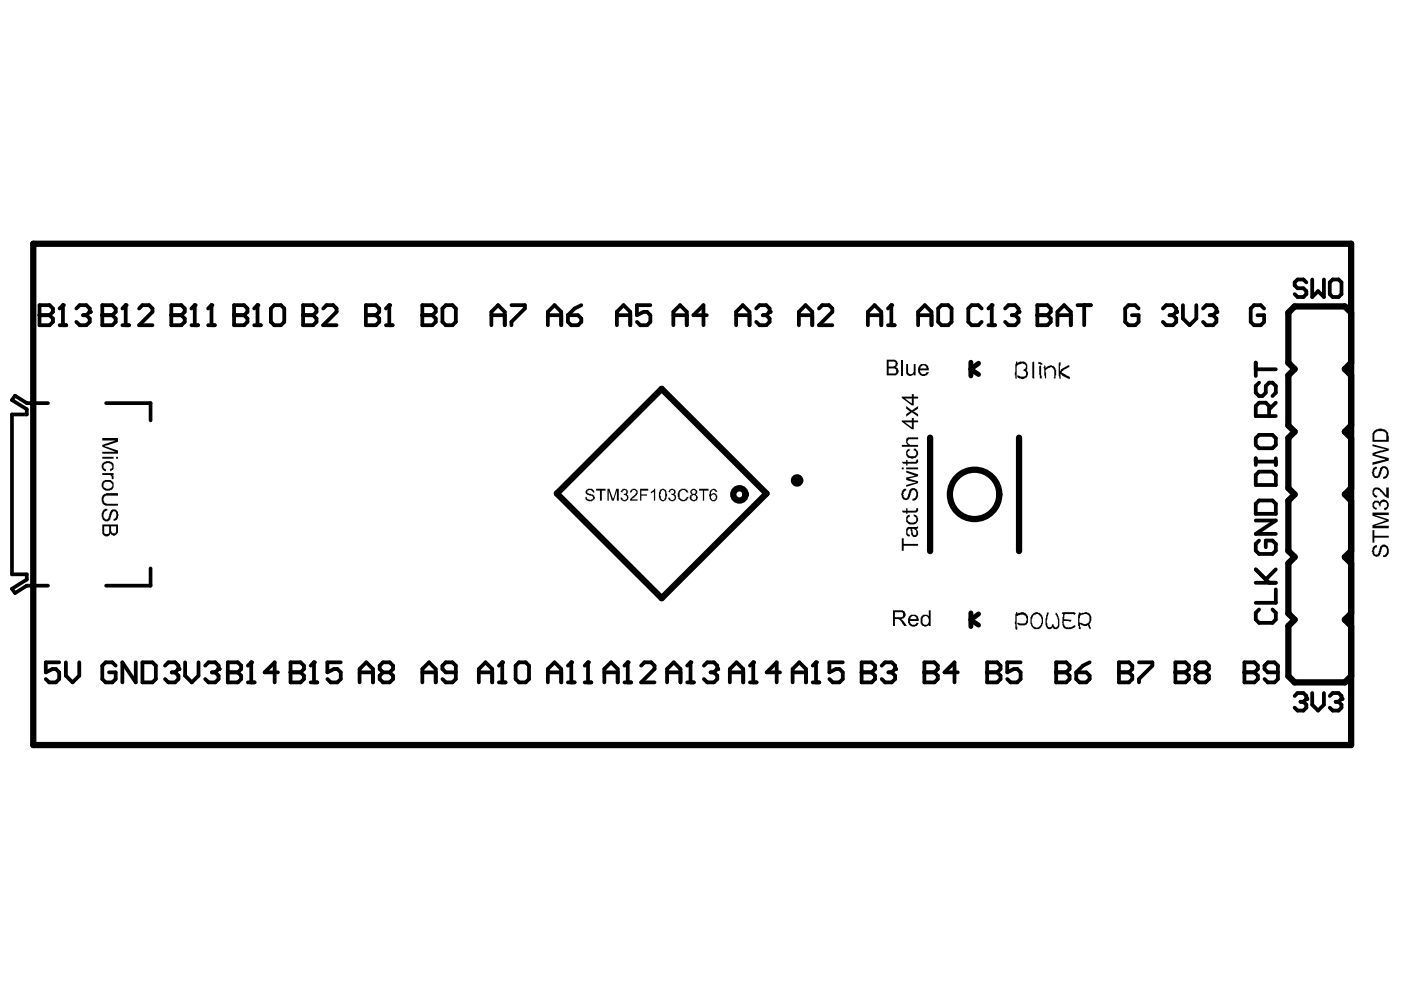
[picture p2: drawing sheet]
<svg xmlns="http://www.w3.org/2000/svg" width="297mm" height="210mm" viewBox="0 0 297 210" stroke-linecap="round" stroke-linejoin="round" font-family="sans-serif">
<g fill="none" stroke="#000" stroke-width="1.3">
<path d="M7.1 51.7h279.4v106.3h-279.4zM286.5 66.3l-1.4-1.3h-10.6l-1.3 1.3v10.6l1.3 1.4-1.3 1.3v10.6l1.3 1.3-1.3 1.4v10.6l1.3 1.3-1.3 1.4v10.6l1.3 1.3-1.3 1.3v10.7l1.3 1.3-1.3 1.3v10.7l1.3 1.3h10.6l1.4-1.3M286.5 76.9l-1.4 1.4 1.4 1.3M197.2 92.8v24.1M216.1 92.8v24.1M286.5 90.2l-1.4 1.3 1.4 1.4M118.1 104.6l22.2-22.2 22.2 22.2-22.2 22.2zM286.5 116.8l-1.4 1.3 1.4 1.3M286.5 103.5l-1.4 1.3 1.4 1.4M286.5 130.1l-1.4 1.3 1.4 1.3"/>
<circle cx="156.8" cy="104.8" r="1.31"/>
<circle cx="169" cy="101.9" r=".65"/>
<circle cx="206.6" cy="104.8" r="5.2"/>
</g>
<g fill="#000">
<path d="M192.1 77.2h.4v1.6a.5 .5 0 0 0 .7 .5l.4-.1v-.3h.1v-1.7h.4v2.4h-.4v-.3a.91 .91 0 0 1-1.6-.1zM215.4 76.7h.3v.2h.1a1.24 1.24 0 0 1 1.6 0 1.24 1.24 0 0 1 .3 1.6l.1 .3a1.14 1.14 0 0 1-1.2 1.6l-.3-.2a.53 .53 0 0 1-.6-.6l1 .2a.62 .62 0 0 0 .9-.4 .62 .62 0 0 0-.6-.7v-.3a.6 .6 0 0 0 .5-.6 .6 .6 0 0 0-.5-.6 1.17 1.17 0 0 0-1.3 .3 1.17 1.17 0 0 0-.2 1.3v1.4l-.1 .2-.1-.2v-.6h-.2zM218.9 76.8l.1-.1 .3 .1v3.3h.1l-.1 .1a.61 .61 0 0 1-.4-.9zM221.4 77.5l.3 .1v.4h.1a1.13 1.13 0 0 1 2 .1l.1 .4-.1 1.7-.4-.1a2.64 2.64 0 0 0-.1-2l-.3-.2-.8 .2a.63 .63 0 0 0-.5 .4 .63 .63 0 0 0 .1 .7v.9h.1l-.2 .1-.3-.6v-1.3l-.1-.3zM224.6 76.8h.3v.7l-.2 .1v1.1h.2a.66 .66 0 0 1 .6-.7l.8-.4v-.1h.4v.4l-1.2 .5-.4 .4v.3l1.2 .6a.36 .36 0 0 1 .5 .2 .36 .36 0 0 1-.2 .5v-.2l-1.3-.5-.4-.5v.9h.1l-.3 .3a4.6 4.6 0 0 1-.2-2.5zM21.7 92.9h3.3v.8l-2.9 .9 2.9 .9v.7h-3.3v-.4h2.8l-2.8-1.1v-.4l2.8-.9h-2.8zM21.7 98.3a1.49 1.49 0 0 1 2.4 .1v.4a.67 .67 0 0 1-.5 1l-.2 .1-.1-.4a.6 .6 0 0 0 .5-.6 .6 .6 0 0 0-.5-.6l-.7-.1-.6 .4a.6 .6 0 0 0-.1 .6 .6 .6 0 0 0 .6 .3v.4h-.1a1.11 1.11 0 0 1-.7-1.6zM191.2 97.9h.9v-.4h.3v.4h1.7l.2-.4 .4-.1a.59 .59 0 0 1-.3 .8v.1h-2v.4h-.3v-.4h-.6zM192.3 95.4l.5-.3 .1 .4a.6 .6 0 0 0-.5 .7 .6 .6 0 0 0 .7 .5h.2a.6 .6 0 0 0 .8-.2 .55 .55 0 0 0 .1-.6 .55 .55 0 0 0-.5-.4v-.4h.2a1.01 1.01 0 0 1 .8 1.1 1.01 1.01 0 0 1-1 .9l-.1 .2-.5-.2a.71 .71 0 0 1-.8-.5h-.2zM192.1 93l.4-.3h2.2v.4h-1.8a.52 .52 0 0 0-.4 .4 .52 .52 0 0 0 .2 .6l.2 .2h1.8v.4h-3.5v-.4h1.2l-.3-.4zM192.1 86.1l1.2 .9 1.4-.9v.5l-.8 .6h-.3l1.1 .6v.6l-1.4-1-1.2 1v-.6l.8-.5-.8-.7zM291 94.2l3.4 .9v.4l-3 .8 3 .8v.6l-3.4 .9v-.6l2.9-.6-2.9-.8v-.5l2.9-.8-2.9-.7z"/>
<path d="M21.7 105.1l.3-.3 .5-.1v-.1h2.5v.5h-2a.88 .88 0 0 0-1 .9 .88 .88 0 0 0 1 .8h2v.4h-2a1.25 1.25 0 0 1-1.3-.5 1.25 1.25 0 0 1 0-1.3zM21.7 100.3h2.4v.4h-.4a.52 .52 0 0 1 .4 .4 .52 .52 0 0 1-.2 .5l-.2-.1v-.3a.5 .5 0 0 0-.7-.5h-1.3zM21.7 108.4l.5-.5h.6v.4a.94 .94 0 0 0-.7 1.4l.1 .2a.34 .34 0 0 0 .4 .2 .34 .34 0 0 0 .3-.2h.1v-.4h.2v-.6h.1a.87 .87 0 0 1 .8-.9 .87 .87 0 0 1 .9 .9l.1 .4h-.1l-.1 .8-.4 .2v.1h-.4v-.4a.5 .5 0 0 0 .5-.7l.1-.1-.1-.1a.43 .43 0 0 0-.2-.7 .43 .43 0 0 0-.6 .4h-.1v.4h-.1a1.15 1.15 0 0 1-1.1 1.3l-.4-.1a1.69 1.69 0 0 1-.4-2zM124.3 103.9a1.07 1.07 0 0 1 1.7 .4v.1h-.3l-.1-.2a.64 .64 0 0 0-.9-.2l-.2 .2a.5 .5 0 0 0 .7 .5l.3 .1a.47 .47 0 0 1 .5 .6h.1v.2a1.19 1.19 0 0 1-1.6 .6l-.4-.3v-.5h.3v.1a.8 .8 0 0 0 1.1 .4 .41 .41 0 0 0 .2-.5 .41 .41 0 0 0-.4-.3h-.4v-.1l-.5-.2a.51 .51 0 0 1-.1-.8zM126.4 103.6h2v.4h-.8v2.2h-.4v-2.2h-.8zM128.8 103.6h.4l.8 2.3 .7-2.3h.5v2.6h-.4v-2.2l-.7 2.2h-.4l-.6-2.2v2.2h-.3zM131.9 103.8h.2a.51 .51 0 0 1 .8 .1h.2l.1 .5-.4 .4 .5 .6-.1 .2a.47 .47 0 0 1-.5 .6 .51 .51 0 0 1-.8-.2l-.3-.2v-.3l.4 .1a.41 .41 0 0 0 .3 .4 .41 .41 0 0 0 .5-.2 .38 .38 0 0 0 .1-.4 .38 .38 0 0 0-.2-.3v-.1h-.4v-.3a.4 .4 0 0 0 .5-.5 .4 .4 0 0 0-.7-.2h-.1v.4l-.4-.1zM133.7 103.9h.2a.78 .78 0 0 1 1.2 0 .78 .78 0 0 1-.3 1.2l-.8 .8h1.2v.3h-1.6a.71 .71 0 0 1 .5-.8l.6-.6a.43 .43 0 0 0 .2-.4 .43 .43 0 0 0-.2-.4 .37 .37 0 0 0-.5-.1 .37 .37 0 0 0-.2 .4l-.4 .1zM135.7 103.6h1.7v.4h-1.4v.8h1.2v.3h-1.2v1.1h-.3zM138 104.3l.6-.4v-.3h.3v2.6h-.3v-1.9l-.4 .1v.2h-.2zM142 103.8h.2a.51 .51 0 0 1 .8 .1h.2l.1 .5-.4 .4 .4 .3 .1 .4-.1 .1a.47 .47 0 0 1-.5 .6 .51 .51 0 0 1-.8-.2h-.2l-.1-.5 .4 .1a.41 .41 0 0 0 .3 .4 .41 .41 0 0 0 .5-.2 .38 .38 0 0 0 .1-.4 .38 .38 0 0 0-.2-.3v-.1h-.4v-.3a.45 .45 0 0 0 .6-.4 .45 .45 0 0 0-.5-.5 .45 .45 0 0 0-.4 .6l-.4-.1zM143.8 104.2l.2-.2a1.15 1.15 0 0 1 1.8 .2l.2 .2h-.4a.75 .75 0 0 0-.9-.5 .75 .75 0 0 0-.6 .8v.3a.9 .9 0 0 0 .8 1l.4-.1 .3-.3v-.2h.4l-.2 .4a1.17 1.17 0 0 1-1.8 .1l-.2-.5h-.1z"/>
<path d="M148.2 103.6h2v.4h-.9v2.2h-.3v-2.2h-.8zM191.3 103.9l.4-.3h.4v.4a.5 .5 0 0 0-.5 .7l-.1 .1 .1 .2a.53 .53 0 0 0 .7 .6l.1-.4h.1l.3-1.2a.91 .91 0 0 1 1-.5 .91 .91 0 0 1 .7 .8l.2 .1a1.38 1.38 0 0 1-1.1 1.8h-.1v-.4a1.01 1.01 0 0 0 .6-1.6 .43 .43 0 0 0-.4-.3 .43 .43 0 0 0-.4 .3l-.1 .1a2.42 2.42 0 0 1-.9 1.7h-.2a1.1 1.1 0 0 1-.9-1.6zM191.2 114.1h.4v1.2h3.1v.4h-3.1v1.1h-.4zM192.3 109.3l.5-.2 .1 .4-.2 .1a.7 .7 0 0 0-.2 .8 .7 .7 0 0 0 .7 .4 .79 .79 0 0 0 .9-.2 .79 .79 0 0 0 0-1l-.4-.1v-.4h.2a1.11 1.11 0 0 1 .7 1.4 1.11 1.11 0 0 1-1.4 .7h-.1a1.04 1.04 0 0 1-1-1.5zM191.2 108.3h.9v-.6h.3v.6h1.7l.2-.6h.4a.73 .73 0 0 1-.8 1h-1.5v.2h-.3v-.2h-.6zM192.1 99.8l2.6 .8v.4l-2 .5 2 .5v.4l-2.6 .8v-.4l2-.5v-.1l-2-.4v-.6l1.9-.4-1.9-.6zM291 116.1l.4-.4 .5-.1v.4l-.4 .1-.1 .3-.1 .4 .1 .1a.49 .49 0 0 0 .2 .6 .49 .49 0 0 0 .6-.1l.4-1.3a.91 .91 0 0 1 .9-.6 1.46 1.46 0 0 1 .4 2.5l-.6 .1v-.4h.1a.47 .47 0 0 0 .5-.5h.1v-.4a.65 .65 0 0 0-.2-.8 .65 .65 0 0 0-.8 .1l-.1 .9h-.2v.4h-.1a.5 .5 0 0 1-.7 .6v.1l-.1-.1a1 1 0 0 1-.8-1.4zM291.1 99.2l.4-.1v-.1h.4v.4a.5 .5 0 0 0-.5 .6l-.1 .2 .1 .1a.43 .43 0 0 0 .2 .7 .43 .43 0 0 0 .6-.4h.1l.3-1.2a.91 .91 0 0 1 1-.5 .91 .91 0 0 1 .7 .7l.1 .2a1.38 1.38 0 0 1-1 1.7h-.1v-.4a1.01 1.01 0 0 0 .6-1.6 .43 .43 0 0 0-.4-.3 .43 .43 0 0 0-.4 .3h-.1l-.3 1.2a.88 .88 0 0 1-1 .7 .88 .88 0 0 1-.7-1l-.1-.4h.1zM291.1 106.4h.2a.69 .69 0 0 1 .9-.2l.4 .4a.47 .47 0 0 1 .5-.6 .51 .51 0 0 1 .8 .2 1.07 1.07 0 0 1 .5 1.1 1.07 1.07 0 0 1-.9 .8l-.1-.4 .2-.1a.52 .52 0 0 0 .5-.4 .52 .52 0 0 0-.2-.5 .57 .57 0 0 0-.9-.1l-.3 .2v.5h-.2v-.2h-.2a.53 .53 0 0 0-.3-.6 .53 .53 0 0 0-.6 .2l-.1 .5h.1l.1 .4 .4 .1-.1 .4a1.1 1.1 0 0 1-.7-1.7zM291.1 103.6a1.1 1.1 0 0 1 1.8 .3l1 1.1v-1.6h.5v2.2l-.9-.4-.4-.6-.5-.4a.7 .7 0 0 0-.9-.4 .7 .7 0 0 0-.4 .8h.1a.5 .5 0 0 0 .7 .5l-.2 .4a1.14 1.14 0 0 1-.8-1.7zM291 112.4h.4v1.2h3v.4h-3v1.1h-.4zM291 108.7h3.4v.5h-2.9l2.9 .9v.4l-2.9 1h2.9v.5h-3.4v-.7l2.9-1-2.9-1z"/>
<path d="M215.4 129.8h.3v.3l.4-.2a1.73 1.73 0 0 1 1.7 .4v.2a2.55 2.55 0 0 1-.1 2 2.56 2.56 0 0 1-2-.2v-.2h.4a.97 .97 0 0 0 1 .1 .97 .97 0 0 0 .6-.9v-.2a.92 .92 0 0 0-1-.8l-.6 .2a.61 .61 0 0 0-.6 .9l.2 2.1a.41 .41 0 0 1-.5-.2 .41 .41 0 0 1 .1-.4l-.2-.8zM222.1 129.8l.2 .1-.4 1.6 .2 1a.47 .47 0 0 0 .4 .5 .47 .47 0 0 0 .5-.5l.3-.2 .1 .3a.47 .47 0 0 0 .7 .4 2.69 2.69 0 0 0-.3-2.8v-.3h.3l.1 .4h.1l.2 .8h.1v.8a1.05 1.05 0 0 1-1.1 1.5l-.4-.4a.7 .7 0 0 1-.8 .4 .7 .7 0 0 1-.5-.8h-.1v-.3a4.8 4.8 0 0 1 .4-2.5zM225.1 129.9l.2-.1h1.7a.99 .99 0 0 1 1.1 .3l-.2 .2h-.2v-.1h-1.8a.59 .59 0 0 0-.2 .8l-.2 .3 1.6 .1a.37 .37 0 0 1-.2 .4 .37 .37 0 0 1-.4-.1h-.3a.44 .44 0 0 0-.5 0 .44 .44 0 0 0-.2 .5l.3 .7 .8 .2v-.1h.5l.6-.3v-.1h.2a.35 .35 0 0 1 0 .4 .35 .35 0 0 1-.4 .1 1.11 1.11 0 0 1-1.2 .3h-.1a1.19 1.19 0 0 1-.9-1.3l-.2-.2 .2-.1v-.8a.76 .76 0 0 0-.2-1.1zM228.7 129.9l.3-.1 .1 .3 .7-.2a1.1 1.1 0 0 1 1.4 .6 1.99 1.99 0 0 1-.2 2v.1a.51 .51 0 0 1 .1 .8h-.1l-.3-.8a1.33 1.33 0 0 1-1.7-.4v-.1h.3a1.07 1.07 0 0 0 1.7-.4 1.04 1.04 0 0 0-.3-1.2 1.04 1.04 0 0 0-1.2-.2 .5 .5 0 0 0-.5 .7l-.1 .1v.8l.1 .2 .1 1.3h-.2a7.1 7.1 0 0 1-.2-3.5z"/>
<path d="M188.4 76.7v1h1.1v-.1a.47 .47 0 0 0 .4-.5 .47 .47 0 0 0-.6-.4zM188.4 78.1v1.1h.9a.57 .57 0 0 0 .6-.2 .57 .57 0 0 0 .1-.6l-.3-.3zM188 76.3h1.7l.3 .1 .3 .3 .1 .5h-.1v.4l-.4 .3a.9 .9 0 0 1 .6 1.1 .9 .9 0 0 1-1.2 .6h-1.3z"/>
<path d="M195.2 77.7l-.1 .4h1.4l-.1-.1a.6 .6 0 0 0-.5-.5 .6 .6 0 0 0-.6 .2zM194.9 77.5l.2-.2a1.2 1.2 0 0 1 1.8 1v.2h-1.8a.73 .73 0 0 0 .9 .8l.4-.4h.5a.94 .94 0 0 1-.8 .8 1.26 1.26 0 0 1-1.4-1.6z"/>
<path d="M220.1 76.9a.61 .61 0 0 1 .9 .4l-.8-.1zM220.3 77.6l.2-.1a.68 .68 0 0 1 .2 .9l.2 1.8a.41 .41 0 0 1-.5-.1 .41 .41 0 0 1 .1-.5l-.2-.2z"/>
<path d="M24.6 96.9h.4v.4h-.4zM21.7 96.9h2.4v.4h-2.4z"/>
<path d="M191.2 99.1h.4v.4h-.4zM192.1 99.1h2.6v.4h-2.6z"/>
<path d="M191.9 89.5l1.4 1.1v-1.1zM191.2 89.1h2.1v-.5h.4v.5h1v.4h-1v1.5h-.4l-2.1-1.6z"/>
<path d="M191.9 84.5l1.4 1.1v-1.1zM191.2 84.1h2.1v-.5h.4v.5h1v.4h-1v1.5h-.4l-2.1-1.6z"/>
<path d="M291.4 91.9v1.4h2.5v-.8a1.05 1.05 0 0 0-1.4-1.1h-.2a.71 .71 0 0 0-.8 .5zM291.3 91.4a2.42 2.42 0 0 1 2.1-.4l.4 .1 .2 .4a.59 .59 0 0 1 .3 .8l.1 .2v1.2h-3.4v-1.9h.1z"/>
<path d="M22.1 102.3v.1a.63 .63 0 0 0-.1 .7 .63 .63 0 0 0 .5 .4v.1h.3a.8 .8 0 0 0 .9-.3 .8 .8 0 0 0-.1-1l-.3-.1zM21.7 102.2a1.78 1.78 0 0 1 2.4 .1v.1a1.26 1.26 0 0 1-.7 1.6 1.26 1.26 0 0 1-1.6-.5l-.2-.3z"/>
<path d="M23.6 111.6v1.1h.1a.47 .47 0 0 0 .5 .4 .47 .47 0 0 0 .4-.6v-.9zM22.1 111.6v.9a.41 .41 0 0 0-.1 .5 .41 .41 0 0 0 .5 .2l.1 .1v-.1a.5 .5 0 0 0 .6-.7v-.9zM21.7 111.2h3.3v1.6a.95 .95 0 0 1-1.3 .7l-.3-.4a.91 .91 0 0 1-1.1 .6 .91 .91 0 0 1-.6-1.2z"/>
<path d="M140.1 104.2l-.1 .6 .1 .7a.5 .5 0 0 0 .7 .5 2.38 2.38 0 0 0 .1-2l-.5-.1zM139.8 104h.2a.57 .57 0 0 1 .9-.2l.3 .1 .1 .8h.1l-.1 .7a.78 .78 0 0 1-.4 .8 .78 .78 0 0 1-.9-.2 2.54 2.54 0 0 1-.2-2z"/>
<path d="M146.6 104.2a.5 .5 0 0 0 .7 .5l.3-.3-.2-.2a.34 .34 0 0 0-.3-.3 .34 .34 0 0 0-.3 .3zM146.6 105.5a.54 .54 0 0 0 1 0 .54 .54 0 0 0-1 0zM146.4 104h.1a.73 .73 0 0 1 .9-.3 .73 .73 0 0 1 .4 .9l-.4 .2a.75 .75 0 0 1 .5 .9 .75 .75 0 0 1-.7 .6l-.6-.1a.7 .7 0 0 1-.4-.8 .7 .7 0 0 1 .6-.6l-.4-.2z"/>
<path d="M150.6 103.9h.1a.65 .65 0 0 1 1.1 0h.1l.2 .4h-.4v-.3h-.2a.54 .54 0 0 0-.5 0 .54 .54 0 0 0-.3 .6v.4v-.2a.81 .81 0 0 1 1.3 .3 .81 .81 0 0 1-.6 1.1 .81 .81 0 0 1-.9-.8l-.1-.6zM150.9 105a.57 .57 0 0 0-.1 .8 .57 .57 0 0 0 .9 0v-.2a.54 .54 0 0 0 0-.5 .54 .54 0 0 0-.6-.3z"/>
<path d="M193.3 112.1l.2 .2v.6h.1a.4 .4 0 0 0 .4 .6 .4 .4 0 0 0 .3-.7 .72 .72 0 0 0-1-.7zM192.3 111.9l2.4-.3v.4l-.4 .1a1.04 1.04 0 0 1-.2 1.8h-.5l-.3-.3-.2-1.5h-.2a.55 .55 0 0 0-.5 .8l.5 .6-.1 .4v-.2a.78 .78 0 0 1-.7-1z"/>
<path d="M189.7 129.8v1.1h1.1a.53 .53 0 0 0 .7-.7v-.3l-.3-.1zM189.3 129.4h1.6a.94 .94 0 0 1 1.1 .9 .94 .94 0 0 1-.9 1l.5 .4 .7 1h-.6l-.6-.9a.71 .71 0 0 0-.8-.5h-.6v1.4h-.4z"/>
<path d="M193.1 130.9l-.2 .4h1.5l-.1-.2a.57 .57 0 0 0-.5-.5 .57 .57 0 0 0-.6 .3zM192.7 130.7l.2-.2a1.2 1.2 0 0 1 1.9 .9v.3h-1.9a.73 .73 0 0 0 1 .8l.4-.4h.5a1.2 1.2 0 0 1-1.7 .7 1.2 1.2 0 0 1-.4-1.8z"/>
<path d="M195.3 130.7l.4-.4h.3a.6 .6 0 0 1 .8 .3h.1v-1.2h.4v3.3h-.4v-.2a.82 .82 0 0 1-1.2 .2h-.1a1.85 1.85 0 0 1-.3-2zM195.7 130.9l-.1 .6a.71 .71 0 0 0 .7 1 .71 .71 0 0 0 .6-1l-.1-.4a.6 .6 0 0 0-.5-.4 .6 .6 0 0 0-.6 .2z"/>
<path d="M219 130.6a1.77 1.77 0 0 0 .4 2.4l.4 .1 .3-.1a.91 .91 0 0 0 .6-.9h.2a1.62 1.62 0 0 0-1-1.9l-.6 .1zM218.7 130.3a1.73 1.73 0 0 1 1.8-.4v.2a1.77 1.77 0 0 1 .6 1.7l-.1 .5a1.23 1.23 0 0 1-1.1 1.1 1.23 1.23 0 0 1-1.3-.8v-.1a3 3 0 0 1 .1-2.2z"/>
<circle cx="8.4" cy="66.8" r=".4"/>
<circle cx="13.3" cy="64.7" r=".4"/>
<circle cx="19" cy="66.1" r=".4"/>
<circle cx="21.7" cy="66.8" r=".4"/>
<circle cx="26.7" cy="64.7" r=".4"/>
<circle cx="36.3" cy="66.8" r=".4"/>
<circle cx="41.3" cy="64.7" r=".4"/>
<circle cx="44.8" cy="64.7" r=".4"/>
<circle cx="49.6" cy="66.8" r=".4"/>
<circle cx="54.6" cy="64.7" r=".4"/>
<circle cx="64.3" cy="66.8" r=".4"/>
<circle cx="77.6" cy="66.8" r=".4"/>
<circle cx="82.5" cy="64.7" r=".4"/>
<circle cx="89.5" cy="66.8" r=".4"/>
<circle cx="163.2" cy="66.1" r=".4"/>
<circle cx="189" cy="64.7" r=".4"/>
<circle cx="210.3" cy="64.7" r=".4"/>
<circle cx="215.9" cy="66.1" r=".4"/>
<circle cx="219.9" cy="66.8" r=".4"/>
<circle cx="249.4" cy="66.1" r=".4"/>
<circle cx="257.9" cy="66.1" r=".4"/>
<circle cx="37.8" cy="141.8" r=".4"/>
<circle cx="46.3" cy="141.8" r=".4"/>
<circle cx="48.3" cy="142.6" r=".4"/>
<circle cx="53.3" cy="140.4" r=".4"/>
<circle cx="61.6" cy="142.6" r=".4"/>
<circle cx="66.6" cy="140.4" r=".4"/>
<circle cx="106.5" cy="140.4" r=".4"/>
<circle cx="121.1" cy="140.4" r=".4"/>
<circle cx="124.7" cy="140.4" r=".4"/>
<circle cx="133.1" cy="140.4" r=".4"/>
<circle cx="146.4" cy="140.4" r=".4"/>
<circle cx="152.1" cy="141.8" r=".4"/>
<circle cx="159.7" cy="140.4" r=".4"/>
<circle cx="173" cy="140.4" r=".4"/>
<circle cx="182.7" cy="142.6" r=".4"/>
<circle cx="189.8" cy="141.8" r=".4"/>
<circle cx="196" cy="142.6" r=".4"/>
<circle cx="209.3" cy="142.6" r=".4"/>
<circle cx="223.9" cy="142.6" r=".4"/>
<circle cx="237.2" cy="142.6" r=".4"/>
<circle cx="249.2" cy="142.6" r=".4"/>
<circle cx="263.8" cy="142.6" r=".4"/>
<circle cx="277" cy="148.2" r=".4"/>
<circle cx="284.4" cy="148.2" r=".4"/>
</g>
<path d="M191.3 76.3v3.3" fill="none" stroke="#000" stroke-width=".4"/>
<path d="M10.2 85.5h-4.5l-2.5-1.6-.7 .9 3.2 2v1.1h-3.2v33.9h3.2v1.1l-3.2 1.9 .7 .9 2.5-1.5h4.5M22.5 85.5h9.4v3.6M31.9 120.5v3.7h-9.4" fill="none" stroke="#000" stroke-width=".79"/>
<path d="M205.8 76.8v2.9M205.9 78.4l1.6 1M207.5 77l-1.7 1.3M205.8 130v2.8M205.9 131.5l1.6 1M207.5 130.2l-1.7 1.2" fill="none" stroke="#000" stroke-width="1"/>
<g fill="none" stroke="#000" stroke-width=".8">
<path d="M277 59.9l-.6-.6h-1.3l-.6 .6v.6l.6 .6h1.3l.6 .6v.7l-.6 .6h-1.3l-.6-.6M278.2 59.3v3.7l1.3-1.3 1.2 1.3v-3.7M281.9 59.9l.7-.6h1.2l.6 .6v2.5l-.6 .6h-1.2l-.7-.6zM8.4 64.7h2.1l.7 .7v.7l-.7 .7 .7 .7v.7l-.7 .8h-2.1zM8.4 66.8h2.1M12.6 69h1.5M12.6 65.4l.7-.7v4.3M16.2 65.4l.7-.7h1.4l.7 .7v.7l-.7 .7M17.6 66.8h.7M18.3 66.8l.7 .7v.7l-.7 .8h-1.4l-.7-.8M21.7 64.7h2.1l.7 .7v.7l-.7 .7 .7 .7v.7l-.7 .8h-2.1zM21.7 66.8h2.1"/>
<path d="M25.9 69h1.5M25.9 65.4l.8-.7v4.3M29.5 65.4l.7-.7h1.4l.7 .7v.7l-2.8 2.9h2.8M36.3 64.7h2.2l.7 .7v.7l-.7 .7 .7 .7v.7l-.7 .8h-2.2zM36.3 66.8h2.2M40.6 69h1.4M40.6 65.4l.7-.7v4.3M44.1 69h1.4M44.1 65.4l.7-.7v4.3M49.6 64.7h2.2l.7 .7v.7l-.7 .7 .7 .7v.7l-.7 .8h-2.2zM49.6 66.8h2.2M53.9 69h1.4"/>
<path d="M53.9 65.4l.7-.7v4.3M57.4 65.4l.7-.7h1.5l.7 .7v2.8l-.7 .8h-1.5l-.7-.8zM64.3 64.7h2.1l.7 .7v.7l-.7 .7 .7 .7v.7l-.7 .8h-2.1zM64.3 66.8h2.1M68.5 65.4l.7-.7h1.4l.8 .7v.7l-2.9 2.9h2.9M77.6 64.7h2.1l.7 .7v.7l-.7 .7 .7 .7v.7l-.7 .8h-2.1zM77.6 66.8h2.1M81.8 69h1.4M81.8 65.4l.7-.7v4.3M89.5 64.7h2.2l.7 .7v.7l-.7 .7 .7 .7v.7l-.7 .8h-2.2zM89.5 66.8h2.2M93.8 65.4l.7-.7h1.4l.7 .7v2.8l-.7 .8h-1.4l-.7-.8z"/>
<path d="M104.2 66.8h2.8M104.2 69v-2.9l1.4-1.4 1.4 1.4v2.9M108.4 64.7h2.9v.7l-2.9 2.8v.8M116.2 66.8h2.8M116.2 69v-2.9l1.4-1.4 1.4 1.4v2.9M120.4 66.8h2.1l.8 .7v.7l-.8 .8h-1.4l-.7-.8zM123.3 64.7l-1.5 .7-1.4 1.4M130.8 66.8h2.8M130.8 69v-2.9l1.4-1.4 1.4 1.4v2.9M137.9 64.7h-2.9v2.1l1.5-.7h.7l.7 .7v1.4l-.7 .8h-1.4l-.8-.8M142.8 66.8h2.8M142.8 69v-2.9l1.4-1.4 1.4 1.4v2.9"/>
<path d="M149.9 66.8h-2.9l2.2-2.1v4.3M156.1 66.8h2.8M156.1 69v-2.9l1.4-1.4 1.4 1.4v2.9M160.3 65.4l.7-.7h1.5l.7 .7v.7l-.7 .7M161.7 66.8h.8M162.5 66.8l.7 .7v.7l-.7 .8h-1.5l-.7-.8M169.4 66.8h2.8M169.4 69v-2.9l1.4-1.4 1.4 1.4v2.9M173.6 65.4l.7-.7h1.5l.7 .7v.7l-2.9 2.9h2.9M184 66.8h2.9M184 69v-2.9l1.4-1.4 1.5 1.4v2.9M188.3 69h1.4"/>
<path d="M188.3 65.4l.7-.7v4.3M194.7 66.8h2.8M194.7 69v-2.9l1.4-1.4 1.4 1.4v2.9M198.9 65.4l.7-.7h1.4l.8 .7v2.8l-.8 .8h-1.4l-.7-.8zM208.1 65.4l-.7-.7h-1.4l-.7 .7v2.8l.7 .8h1.4l.7-.8M209.6 69h1.4M209.6 65.4l.7-.7v4.3M213.1 65.4l.7-.7h1.4l.7 .7v.7l-.7 .7M214.5 66.8h.7M215.2 66.8l.7 .7v.7l-.7 .8h-1.4l-.7-.8M219.9 64.7h2.2l.7 .7v.7l-.7 .7 .7 .7v.7l-.7 .8h-2.2zM219.9 66.8h2.2"/>
<path d="M224.2 66.8h2.8M224.2 69v-2.9l1.4-1.4 1.4 1.4v2.9M228.5 64.7h2.8M229.9 64.7v4.3M241.4 65.4l-.7-.7h-1.4l-.7 .7v2.8l.7 .8h1.4l.7-.8v-1.4h-1.4M246.5 65.4l.8-.7h1.4l.7 .7v.7l-.7 .7M248 66.8h.7M248.7 66.8l.7 .7v.7l-.7 .8h-1.4l-.8-.8M250.8 64.7v2.8l1.4 1.5 1.4-1.5v-2.8M255.1 65.4l.7-.7h1.4l.7 .7v.7l-.7 .7M256.5 66.8h.7M257.2 66.8l.7 .7v.7l-.7 .8h-1.4l-.7-.8"/>
<path d="M266.2 76.9v2.8M266.2 78.3h4.3M268 65.4l-.7-.7h-1.4l-.7 .7v2.8l.7 .8h1.4l.7-.8v-1.4h-1.4M266.2 92.9l.8-.7h2.8l.7 .7v1.4l-.7 .7h-2.8l-.8-.7zM266.2 97.2v1.4M266.2 97.9h4.3M267 81.1l-.8 .7v1.5l.8 .7h.7l.7-.7v-1.5l.7-.7h.7l.7 .7v1.5l-.7 .7M269.1 88.2v-2.1l-.7-.7h-1.4l-.8 .7v2.1h4.3M270.5 97.2v1.4M270.5 85.4l-1.4 1.4M266.2 100.7l.8-.7h2.8l.7 .7v2.1h-4.3zM266.2 110.4h4.3l-4.3 2.8h4.3"/>
<path d="M267 106.1h2.8l.7 .7v2.1h-4.3v-2.1zM267 114.6l-.8 .7v1.4l.8 .7h2.8l.7-.7v-1.4l-.7-.7h-1.4v1.4M266.2 123.6h4.3M266.2 120.7l2.9 2.9M267 129.2l-.8 .7v1.5l.8 .7h2.8l.7-.7v-1.5l-.7-.7M270.5 125v2.8h-4.3M270.5 120.7l-2.1 2.2M12.6 140.4h-2.9v2.2l1.4-.8h.7l.8 .8v1.4l-.8 .7h-1.4l-.7-.7M14 140.4v2.9l1.4 1.4 1.4-1.4v-2.9M24.5 141.1l-.7-.7h-1.4l-.7 .7v2.9l.7 .7h1.4l.7-.7v-1.4h-1.4M28.8 140.4v4.3l-2.9-4.3v4.3M30.2 140.4h2.1l.7 .7v2.9l-.7 .7h-2.1z"/>
<path d="M35 141.1l.7-.7h1.4l.7 .7v.7l-.7 .8M36.4 142.6h.7M37.1 142.6l.7 .7v.7l-.7 .7h-1.4l-.7-.7M39.2 140.4v2.9l1.5 1.4 1.4-1.4v-2.9M43.5 141.1l.7-.7h1.4l.7 .7v.7l-.7 .8M44.9 142.6h.7M45.6 142.6l.7 .7v.7l-.7 .7h-1.4l-.7-.7M48.3 140.4h2.1l.7 .7v.7l-.7 .8 .7 .7v.7l-.7 .7h-2.1zM48.3 142.6h2.1M52.6 144.7h1.4M52.6 141.1l.7-.7v4.3M58.9 142.6h-2.8l2.1-2.2v4.3"/>
<path d="M61.6 140.4h2.1l.7 .7v.7l-.7 .8 .7 .7v.7l-.7 .7h-2.1zM61.6 142.6h2.1M65.9 144.7h1.4M65.9 141.1l.7-.7v4.3M72.2 140.4h-2.8v2.2l1.4-.8h.7l.7 .8v1.4l-.7 .7h-1.4l-.7-.7M76.2 142.6h2.9M76.2 144.7v-2.9l1.5-1.4 1.4 1.4v2.9M81.2 142.6l-.7-.8v-.7l.7-.7h1.4l.7 .7v.7l-.7 .8M81.2 142.6l-.7 .7v.7l.7 .7h1.4l.7-.7v-.7l-.7-.7M81.2 142.6h1.4M89.5 142.6h2.9M89.5 144.7v-2.9l1.5-1.4 1.4 1.4v2.9"/>
<path d="M96.6 142.6h-2.1l-.7-.8v-.7l.7-.7h1.4l.7 .7v2.9l-.7 .7h-1.4l-.7-.7M101.5 142.6h2.9M101.5 144.7v-2.9l1.4-1.4 1.5 1.4v2.9M105.8 144.7h1.4M105.8 141.1l.7-.7v4.3M109.3 141.1l.7-.7h1.5l.7 .7v2.9l-.7 .7h-1.5l-.7-.7zM116.2 144.7v-2.9l1.4-1.4 1.4 1.4v2.9M116.2 142.6h2.8M120.4 144.7h1.4M120.4 141.1l.7-.7v4.3M124 144.7h1.4M124 141.1l.7-.7v4.3"/>
<path d="M128.1 142.6h2.9M128.1 144.7v-2.9l1.4-1.4 1.5 1.4v2.9M132.4 144.7h1.4M132.4 141.1l.7-.7v4.3M135.9 141.1l.7-.7h1.5l.7 .7v.7l-2.9 2.9h2.9M141.4 142.6h2.9M141.4 144.7v-2.9l1.5-1.4 1.4 1.4v2.9M145.7 144.7h1.4M145.7 141.1l.7-.7v4.3M149.2 141.1l.7-.7h1.5l.7 .7v.7l-.7 .8M150.7 142.6h.7M151.4 142.6l.7 .7v.7l-.7 .7h-1.5l-.7-.7"/>
<path d="M154.7 142.6h2.9M154.7 144.7v-2.9l1.5-1.4 1.4 1.4v2.9M159 144.7h1.4M159 141.1l.7-.7v4.3M165.4 142.6h-2.9l2.2-2.2v4.3M168 142.6h2.9M168 144.7v-2.9l1.5-1.4 1.4 1.4v2.9M172.3 144.7h1.4M172.3 141.1l.7-.7v4.3M178.7 140.4h-2.8v2.2l1.4-.8h.7l.7 .8v1.4l-.7 .7h-1.4l-.7-.7M182.7 140.4h2.1l.7 .7v.7l-.7 .8 .7 .7v.7l-.7 .7h-2.1zM182.7 142.6h2.1"/>
<path d="M186.9 141.1l.7-.7h1.5l.7 .7v.7l-.7 .8M188.4 142.6h.7M189.1 142.6l.7 .7v.7l-.7 .7h-1.5l-.7-.7M196 140.4h2.1l.7 .7v.7l-.7 .8 .7 .7v.7l-.7 .7h-2.1zM196 142.6h2.1M203.1 142.6h-2.9l2.2-2.2v4.3M209.3 140.4h2.1l.7 .7v.7l-.7 .8 .7 .7v.7l-.7 .7h-2.1zM209.3 142.6h2.1M216.4 140.4h-2.9v2.2l1.5-.8h.7l.7 .8v1.4l-.7 .7h-1.4l-.8-.7M223.9 140.4h2.2l.7 .7v.7l-.7 .8 .7 .7v.7l-.7 .7h-2.2zM223.9 142.6h2.2M228.2 142.6h2.1l.7 .7v.7l-.7 .7h-1.4l-.7-.7z"/>
<path d="M231 140.4l-1.4 .7-1.4 1.5M237.2 140.4h2.2l.7 .7v.7l-.7 .8 .7 .7v.7l-.7 .7h-2.2zM237.2 142.6h2.2M241.5 140.4h2.8v.7l-2.8 2.9v.7M249.2 140.4h2.1l.7 .7v.7l-.7 .8 .7 .7v.7l-.7 .7h-2.1zM249.2 142.6h2.1M254.2 142.6l-.7-.8v-.7l.7-.7h1.4l.7 .7v.7l-.7 .8M254.2 142.6l-.7 .7v.7l.7 .7h1.4l.7-.7v-.7l-.7-.7M254.2 142.6h1.4M263.8 140.4h2.2l.7 .7v.7l-.7 .8 .7 .7v.7l-.7 .7h-2.2zM263.8 142.6h2.2M270.9 142.6h-2.1l-.7-.8v-.7l.7-.7h1.4l.7 .7v2.9l-.7 .7h-1.4l-.7-.7"/>
<path d="M274.5 147.6l.6-.7h1.3l.6 .7v.6l-.6 .6M275.7 148.8h.7M276.4 148.8l.6 .6v.6l-.6 .7h-1.3l-.6-.7M278.2 146.9v2.5l1.3 1.3 1.2-1.3v-2.5M281.9 147.6l.7-.7h1.2l.6 .7v.6l-.6 .6M283.2 148.8h.6M283.8 148.8l.6 .6v.6l-.6 .7h-1.2l-.7-.7"/>
</g>
</svg>
